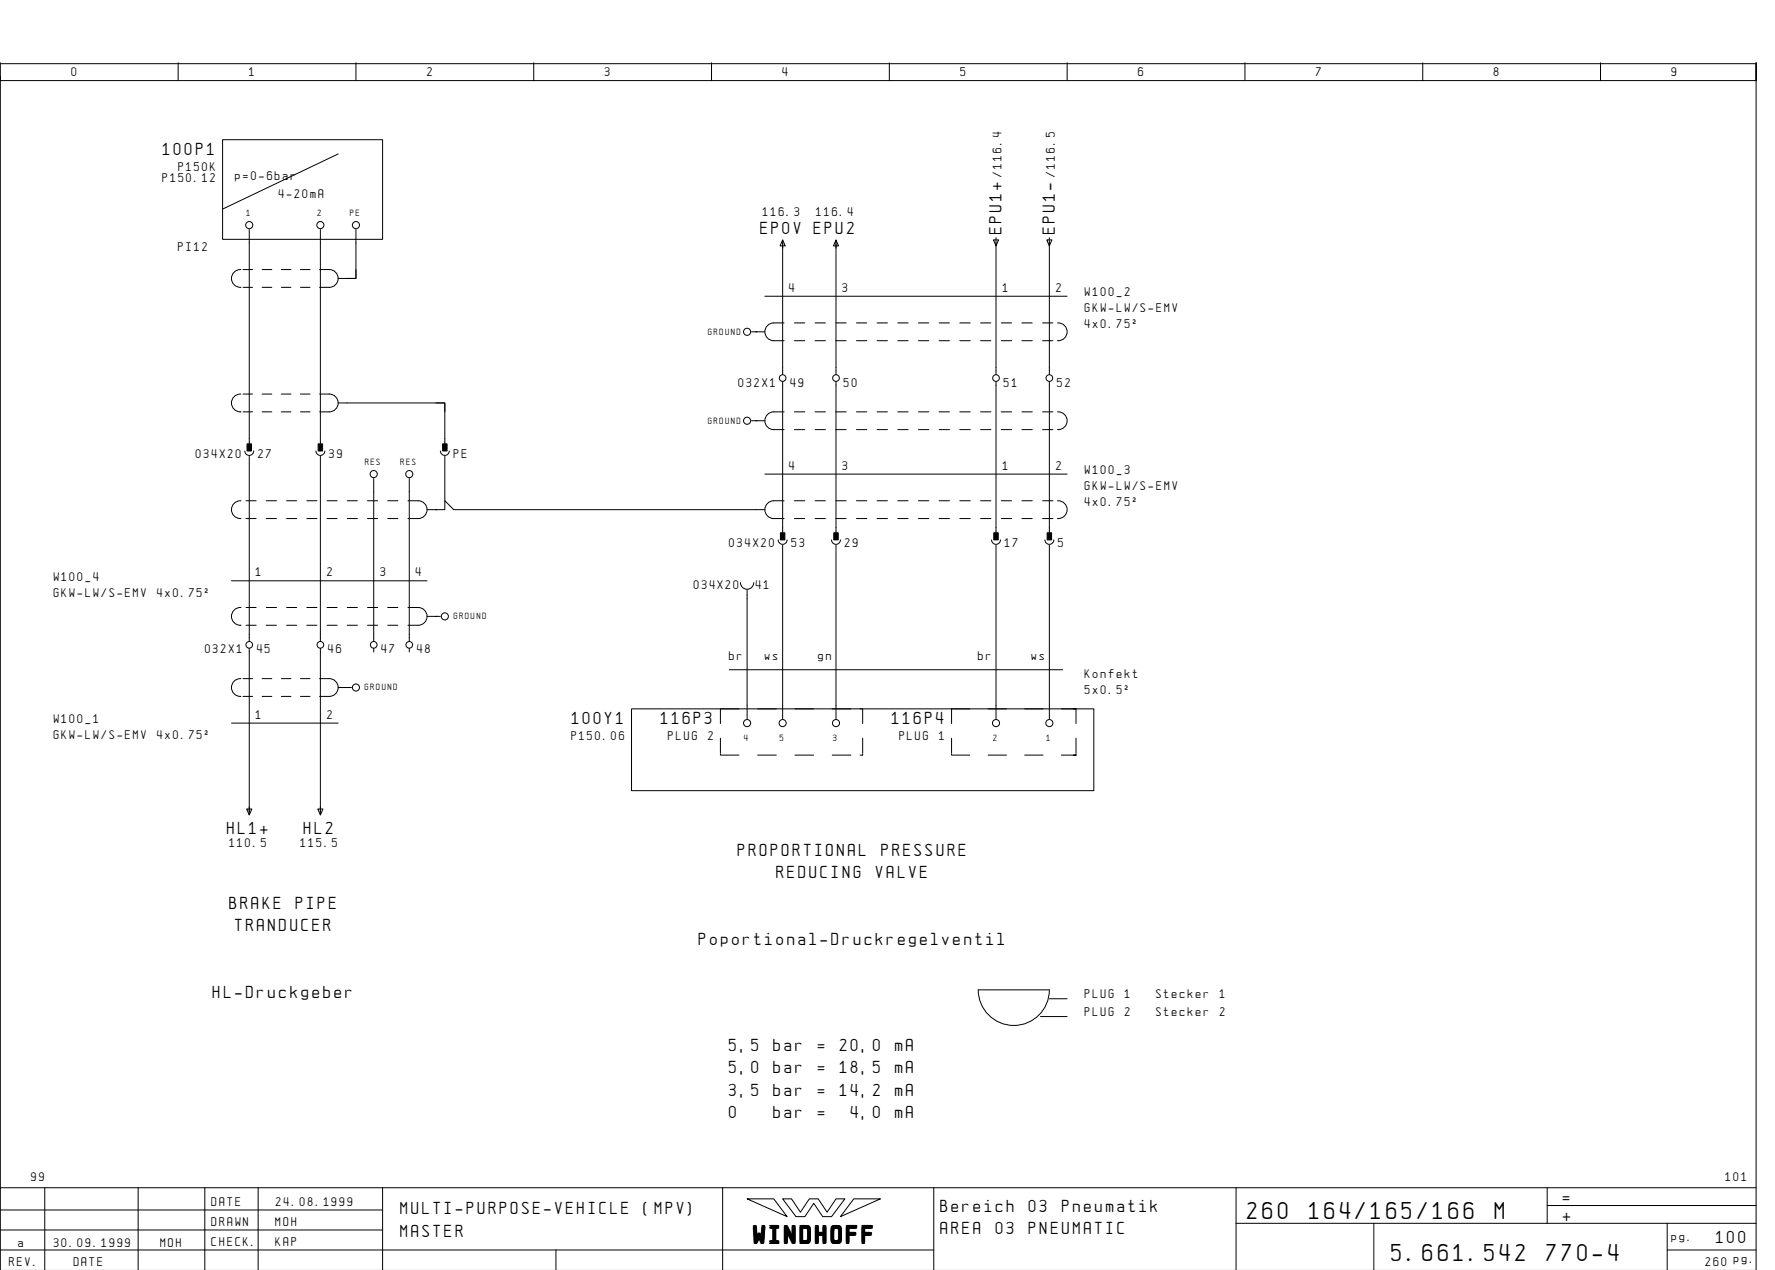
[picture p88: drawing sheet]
<svg xmlns="http://www.w3.org/2000/svg" width="399mm" height="286mm" viewBox="0 0 399 286" stroke-linecap="round" stroke-linejoin="round" font-family="sans-serif">
<defs><g id="words">
<g font-size="4.4">
<text x="280.6" y="274.1">260</text>
<text x="294.5" y="274.1">164/165/166</text>
<text x="336.3" y="274.1">M</text>
<text x="169.5" y="279.3">WINDHOFF</text>
<text x="313.1" y="283.6">5.661.542</text>
<text x="347.9" y="283.6">770-4</text>
</g>
<g font-size="3.1">
<text x="36.6" y="34.9">100P1</text>
<text x="171.1" y="52.6">EP0V EPU2</text>
<text x="225.3" y="52.6" transform="rotate(-90 225.3 52.6)">EPU1+</text>
<text x="237.3" y="52.6" transform="rotate(-90 237.3 52.6)">EPU1-</text>
<text x="128.6" y="162.9">100Y1</text>
<text x="148.6" y="162.9">116P3</text>
<text x="200.6" y="162.9">116P4</text>
<text x="51.1" y="187.6">HL1+</text>
<text x="68.3" y="187.6">HL2</text>
<text x="166" y="192.4">PROPORTIONAL</text>
<text x="174.7" y="197.4">REDUCING</text>
<text x="197.1" y="197.4">VALVE</text>
<text x="198.3" y="192.4">PRESSURE</text>
<text x="51.6" y="204.4">BRAKE</text>
<text x="52.9" y="209.4">TRANDUCER</text>
<text x="66.6" y="204.4">PIPE</text>
<text x="157.3" y="212.4">Poportional-Druckregelventil</text>
<text x="47.9" y="224.4">HL-Druckgeber</text>
<text x="164.1" y="236.4">5,5</text>
<text x="174" y="236.4">bar</text>
<text x="184" y="236.4">=</text>
<text x="189" y="236.4">20,0</text>
<text x="201.4" y="236.4">mA</text>
<text x="164.1" y="241.4">5,0</text>
<text x="174" y="241.4">bar</text>
<text x="184" y="241.4">=</text>
<text x="189" y="241.4">18,5</text>
<text x="201.4" y="241.4">mA</text>
<text x="164.1" y="246.4">3,5</text>
<text x="164.1" y="251.4">0</text>
<text x="174" y="246.4">bar</text>
<text x="174" y="251.4">bar</text>
<text x="184" y="246.4">=</text>
<text x="184" y="251.4">=</text>
<text x="189" y="246.4">14,2</text>
<text x="191.4" y="251.4">4,0</text>
<text x="201.4" y="246.4">mA</text>
<text x="201.4" y="251.4">mA</text>
<text x="90.1" y="273.1">MULTI-PURPOSE-VEHICLE</text>
<text x="144.8" y="273.1">(MPV)</text>
<text x="211.6" y="272.6">Bereich</text>
<text x="231.5" y="272.6">03</text>
<text x="238.9" y="272.6">Pneumatik</text>
<text x="351.6" y="270.6">=</text>
<text x="351.6" y="274.6">+</text>
<text x="90.1" y="278.1">MASTER</text>
<text x="211.6" y="277.6">AREA</text>
<text x="224" y="277.6">03</text>
<text x="231.5" y="277.6">PNEUMATIC</text>
<text x="386.1" y="279.6">100</text>
</g>
<g font-size="2.3">
<text x="16.1" y="17.1">0</text>
<text x="56.1" y="17.1">1</text>
<text x="96.1" y="17.1">2</text>
<text x="136.1" y="17.1">3</text>
<text x="176.1" y="17.1">4</text>
<text x="216.1" y="17.1">5</text>
<text x="256.1" y="17.1">6</text>
<text x="296.1" y="17.1">7</text>
<text x="336.1" y="17.1">8</text>
<text x="376.1" y="17.1">9</text>
<text x="36.5" y="40.9">P150.12</text>
<text x="40.1" y="38.4">P150K</text>
<text x="52.9" y="40.4">p=0-6bar</text>
<text x="225.3" y="39.7" transform="rotate(-90 225.3 39.7)">/116.4</text>
<text x="237.3" y="39.7" transform="rotate(-90 237.3 39.7)">/116.5</text>
<text x="62.7" y="44.4">4-20mA</text>
<text x="171.6" y="48.5">116.3</text>
<text x="183.6" y="48.5">116.4</text>
<text x="40.1" y="56.4">PI12</text>
<text x="177.6" y="65.6">4</text>
<text x="189.6" y="65.6">3</text>
<text x="225.6" y="65.6">1</text>
<text x="237.6" y="65.6">2</text>
<text x="244.1" y="66.6">W100_2</text>
<text x="244.1" y="70.2">GKW-LW/S-EMV</text>
<text x="244.1" y="73.8">4x0.75˝</text>
<text x="166.1" y="86.9">032X1</text>
<text x="177.8" y="86.9">49</text>
<text x="189.8" y="86.9">50</text>
<text x="225.8" y="86.9">51</text>
<text x="237.8" y="86.9">52</text>
<text x="44.1" y="102.9">034X20</text>
<text x="58.1" y="102.9">27</text>
<text x="74.1" y="102.9">39</text>
<text x="102.1" y="102.9">PE</text>
<text x="177.6" y="105.6">4</text>
<text x="189.6" y="105.6">3</text>
<text x="225.6" y="105.6">1</text>
<text x="237.6" y="105.6">2</text>
<text x="244.1" y="106.6">W100_3</text>
<text x="244.1" y="110.2">GKW-LW/S-EMV</text>
<text x="244.1" y="113.8">4x0.75˝</text>
<text x="164.1" y="122.9">034X20</text>
<text x="178.1" y="122.9">53</text>
<text x="190.1" y="122.9">29</text>
<text x="226.1" y="122.9">17</text>
<text x="238.1" y="122.9">5</text>
<text x="12.1" y="130.6">W100_4</text>
<text x="57.6" y="129.6">1</text>
<text x="73.6" y="129.6">2</text>
<text x="85.6" y="129.6">3</text>
<text x="93.6" y="129.6">4</text>
<text x="12.1" y="134.2">GKW-LW/S-EMV</text>
<text x="35.4" y="134.2">4x0.75˝</text>
<text x="156.1" y="132.5">034X20</text>
<text x="170.1" y="132.5">41</text>
<text x="46.1" y="146.9">032X1</text>
<text x="57.8" y="146.9">45</text>
<text x="73.8" y="146.9">46</text>
<text x="85.8" y="146.9">47</text>
<text x="93.8" y="146.9">48</text>
<text x="164.1" y="148.4">br</text>
<text x="172.1" y="148.4">ws</text>
<text x="184.1" y="148.4">gn</text>
<text x="220.1" y="148.4">br</text>
<text x="232.1" y="148.4">ws</text>
<text x="244.1" y="152.4">Konfekt</text>
<text x="57.6" y="161.6">1</text>
<text x="73.6" y="161.6">2</text>
<text x="244.1" y="156">5x0.5˝</text>
<text x="12.1" y="162.6">W100_1</text>
<text x="12.1" y="166.2">GKW-LW/S-EMV</text>
<text x="35.4" y="166.2">4x0.75˝</text>
<text x="128.5" y="166.4">P150.06</text>
<text x="150.3" y="166.4">PLUG</text>
<text x="159.3" y="166.4">2</text>
<text x="202.3" y="166.4">PLUG</text>
<text x="211.3" y="166.4">1</text>
<text x="51.6" y="190.6">110.5</text>
<text x="67.6" y="190.6">115.5</text>
<text x="244.1" y="224.4">PLUG</text>
<text x="253" y="224.4">1</text>
<text x="260.1" y="224.4">Stecker</text>
<text x="274.4" y="224.4">1</text>
<text x="244.1" y="228.4">PLUG</text>
<text x="253" y="228.4">2</text>
<text x="260.1" y="228.4">Stecker</text>
<text x="274.4" y="228.4">2</text>
<text x="7" y="265.6">99</text>
<text x="388.2" y="265.6">101</text>
<text x="47.6" y="271.1">DATE</text>
<text x="47.6" y="275.6">DRAWN</text>
<text x="62" y="275.6">MOH</text>
<text x="62.1" y="271.1">24.08.1999</text>
<text x="4.1" y="280.4">a</text>
<text x="12.1" y="280.4">30.09.1999</text>
<text x="36.1" y="280.4">MOH</text>
<text x="47.6" y="280.1">CHECK.</text>
<text x="62" y="280.1">KAP</text>
<text x="376.1" y="279.1">pg.</text>
<text x="2.1" y="284.6">REV.</text>
<text x="16.6" y="284.6">DATE</text>
<text x="383.7" y="284.6">260 pg.</text>
</g>
<g font-size="1.6">
<text x="55.4" y="48.6">1</text>
<text x="71.4" y="48.6">2</text>
<text x="78.8" y="48.6">PE</text>
<text x="159.3" y="75.3">GROUND</text>
<text x="159.3" y="95.3">GROUND</text>
<text x="82.1" y="104.6">RES</text>
<text x="90.1" y="104.6">RES</text>
<text x="102.1" y="139.3">GROUND</text>
<text x="82.1" y="155.3">GROUND</text>
<text x="167.4" y="166.6">4</text>
<text x="175.4" y="166.6">5</text>
<text x="187.4" y="166.6">3</text>
<text x="223.4" y="166.6">2</text>
<text x="235.4" y="166.6">1</text>
</g>
</g></defs>
<g fill="none" stroke="#000" stroke-width=".22">
<path d="M.1 14.1v4h395v-4v271.6M.1 17.1v250M.1 14.3h395M40.1 14.1v4M80.1 14.1v4M120.1 14.1v4M160.1 14.1v4M200.1 14.1v4M240.1 14.1v4M280.1 14.1v4M320.1 14.1v4M360.1 14.1v4"/>
<path d="M50.1 31.4h36v22.4h-36zM76.1 34.6l-26 12.4M56.1 51.6v48.2M72.1 51.6v48.2M80.1 51.6v11h-2M176.1 54.1v30.1M176.1 53.9l.6 1.4h-1.2zM188.1 53.9l.6 1.4h-1.2zM188.1 54.1v30.1M223.5 53.9h1.2l-.6 1.4zM224.1 53.4v30.8M235.5 53.9h1.2l-.6 1.4z"/>
<path d="M236.1 53.4v30.8M54.2 60.6a2 2 0 0 0-2.1 2 2 2 0 0 0 2.1 2M54.7 64.6h2.1M54.7 60.6h2.1M59 64.6h2.2M59 60.6h2.2M63.3 64.6h2.2M63.3 60.6h2.2M67.6 64.6h2.2M67.6 60.6h2.2M71.9 60.6a3.8 3.8 0 0 1 3.6 .6 2 2 0 0 1 .4 2.2 2 2 0 0 1-1.8 1.2h-2.2M76.1 62.6h2"/>
<path d="M80.1 60.6v2h-2M169.1 74.6h3M170.1 74.6h.1M172.1 66.6h68M176.4 72.6h-2.3a2 2 0 0 0-2 2 2 2 0 0 0 2 2h2.3M178.7 76.6h2.4M178.7 72.6h2.4M183.4 76.6h2.3M183.4 72.6h2.3M188 76.6h2.4M188 72.6h2.4M192.7 76.6h2.3"/>
<path d="M192.7 72.6h2.3M197.3 76.6h2.4M197.3 72.6h2.4M202 76.6h2.3M202 72.6h2.3M206.6 76.6h2.3M206.6 72.6h2.3M211.3 76.6h2.3M211.3 72.6h2.3M215.9 76.6h2.4M215.9 72.6h2.4M220.6 76.6h2.3"/>
<path d="M220.6 72.6h2.3M225.3 76.6h2.3M225.3 72.6h2.3M229.9 76.6h2.3M229.9 72.6h2.3M234.5 76.6h2.4M234.5 72.6h2.4M237.9 72.6a2.01 2.01 0 0 1 2.2 2 2.01 2.01 0 0 1-2.2 2M54.2 88.6a2 2 0 0 0-2.1 2 2 2 0 0 0 2.1 2M54.7 92.6h2.1M54.7 88.6h2.1M59 92.6h2.2"/>
<path d="M59 88.6h2.2M63.3 92.6h2.2M63.3 88.6h2.2M67.6 92.6h2.2M67.6 88.6h2.2M71.9 88.6a3.8 3.8 0 0 1 3.6 .6 2 2 0 0 1 .4 2.2 2 2 0 0 1-1.8 1.2h-2.2M76.1 90.6h24v9.2M98.1 90.6h2v2M169.1 94.6h3M170.1 94.6h.1M176.1 85.8v34M176.4 92.6h-2.3a2 2 0 0 0-2 2 2 2 0 0 0 2 2h2.3"/>
<path d="M178.7 92.6h2.4M178.7 96.6h2.4M183.4 92.6h2.3M183.4 96.6h2.3M188 92.6h2.4M188 96.6h2.4M188.1 85.8v34M192.7 92.6h2.3M192.7 96.6h2.3M197.3 92.6h2.4M197.3 96.6h2.4M202 92.6h2.3"/>
<path d="M202 96.6h2.3M206.6 92.6h2.3M206.6 96.6h2.3M211.3 92.6h2.3M211.3 96.6h2.3M215.9 92.6h2.4M215.9 96.6h2.4M220.6 92.6h2.3M220.6 96.6h2.3M224.1 85.8v34M225.3 92.6h2.3M225.3 96.6h2.3"/>
<path d="M229.9 92.6h2.3M229.9 96.6h2.3M234.5 92.6h2.4M234.5 96.6h2.4M236.1 85.8v34M237.9 92.6a2.01 2.01 0 0 1 2.2 2 2.01 2.01 0 0 1-2.2 2M54.2 112.6a2.01 2.01 0 0 0-2.1 2 2.01 2.01 0 0 0 2.1 2M55.1 101.4a1 1 0 0 0 1 1 1 1 0 0 0 1-1M55.4 116.6h2.2M55.4 112.6h2.2M56.1 102.6v41.6M59.9 116.6h2.3"/>
<path d="M59.9 112.6h2.3M64.5 116.6h2.3M64.5 112.6h2.3M69 116.6h2.3M69 112.6h2.3M71.1 101.4a1 1 0 0 0 1 1 1 1 0 0 0 1-1M72.1 102.6v41.6M73.6 116.6h2.3M73.6 112.6h2.3M78.1 116.6h2.3M78.1 112.6h2.3M82.7 116.6h2.2"/>
<path d="M82.7 112.6h2.2M84.1 107.6v36.6M87.2 116.6h2.3M87.2 112.6h2.3M91.8 112.6h2.3a2 2 0 0 1 2 2 2 2 0 0 1-2 2h-2.3M92.1 107.6v36.6M96.1 114.6h2M98.1 114.6h2v-2l2 2h70M98.1 114.6h.1M99.1 101.4a1 1 0 0 0 1 1 1 1 0 0 0 1-1M100.1 102.6v10M172.1 106.6h68"/>
<path d="M176.4 112.6h-2.3a2 2 0 0 0-2 2 2 2 0 0 0 2 2h2.3M178.7 116.6h2.4M178.7 112.6h2.4M183.4 116.6h2.3M183.4 112.6h2.3M188 116.6h2.4M188 112.6h2.4M192.7 116.6h2.3M192.7 112.6h2.3M197.3 116.6h2.4M197.3 112.6h2.4M202 116.6h2.3"/>
<path d="M202 112.6h2.3M206.6 116.6h2.3M206.6 112.6h2.3M211.3 116.6h2.3M211.3 112.6h2.3M215.9 116.6h2.4M215.9 112.6h2.4M220.6 116.6h2.3M220.6 112.6h2.3M225.3 116.6h2.3M225.3 112.6h2.3M229.9 116.6h2.3"/>
<path d="M229.9 112.6h2.3M234.5 116.6h2.4M234.5 112.6h2.4M237.9 112.6a2.01 2.01 0 0 1 2.2 2 2.01 2.01 0 0 1-2.2 2M52.1 130.6h44M54.2 136.6a2.01 2.01 0 0 0-2.1 2 2.01 2.01 0 0 0 2.1 2M55.4 136.6h2.2M59.9 136.6h2.3M64.5 136.6h2.3M69 136.6h2.3M73.6 136.6h2.3M78.1 136.6h2.3"/>
<path d="M82.7 136.6h2.2M87.2 136.6h2.3M91.8 136.6h2.3a2 2 0 0 1 2 2 2 2 0 0 1-2 2h-2.3M96.1 138.6h3M98.1 138.6h.1M166.6 131a1.5 1.5 0 0 0 1.5 1.5 1.5 1.5 0 0 0 1.5-1.5M168.1 132.6v29M175.1 121.4a1 1 0 0 0 1 1 1 1 0 0 0 1-1M176.1 122.6v39M187.1 121.4a1 1 0 0 0 1 1 1 1 0 0 0 1-1M188.1 122.6v39M223.1 121.4a1 1 0 0 0 1 1 1 1 0 0 0 1-1"/>
<path d="M224.1 122.6v39M235.1 121.4a1 1 0 0 0 1 1 1 1 0 0 0 1-1M236.1 122.6v39M54.2 152.6a2 2 0 0 0-2.1 2 2 2 0 0 0 2.1 2M54.7 156.6h2.1M54.7 152.6h2.1M55.4 140.6h2.2M56.1 145.8v37.4M59 156.6h2.2M59 152.6h2.2M59.9 140.6h2.3M63.3 156.6h2.2"/>
<path d="M63.3 152.6h2.2M64.5 140.6h2.3M67.6 156.6h2.2M67.6 152.6h2.2M69 140.6h2.3M71.9 152.6a3.8 3.8 0 0 1 3.6 .6 2 2 0 0 1 .4 2.2 2 2 0 0 1-1.8 1.2h-2.2M72.1 145.8v37.4M73.6 140.6h2.3M76.1 154.6h3M78.1 154.6h.1M78.1 140.6h2.3M82.7 140.6h2.2"/>
<path d="M84.1 145.8v.8M87.2 140.6h2.3M92.1 145.8v.8M142.1 159.4h104v18.4h-104zM164.1 150.6h75M166.3 159.4h-4.2v3.3M170.4 159.4h4.3M178.8 159.4h4.3M187.2 159.4h4.2M193.5 159.4h.6v3.3M218.2 159.4h-4.1v3.3M222.3 159.4h4.1"/>
<path d="M230.5 159.4h4.2M238.8 159.4h3.3h-.6M242.1 159.4v3.3M52.1 162.6h24M162.1 166v3.3M162.1 169.5v.3h4.2M170.4 169.8h4.3M178.8 169.8h4.3M187.2 169.8h4.2M194.1 169.5v.3h-.6M194.1 166v3.3M214.1 169.5v.3h4.1"/>
<path d="M214.1 166v3.3M222.3 169.8h4.1M230.5 169.8h4.2M238.8 169.8h3.3h-.6M242.1 166v3.3M242.1 169.5v.3M55.5 182h1.2l-.6 1.3zM71.5 181.9h1.2l-.6 1.4zM220.1 222.6h16a8 8 0 0 1-8 8 8 8 0 0 1-8-8zM234.1 228.6h6M236.1 224.6h4M10.1 267.1v18.5"/>
<path d="M31.1 267.1v18.5M46.1 267.1v18.6M58.1 267.1v18.6M86.1 272.1h-86M86.1 276.6h-86M86.1 267.1v18.6M162.6 267.1v18.6M168.1 269.6h6l3 4zM176.1 269.6h2l2 3 2-3h2l2 3 2-3h2l-3 4h-2l-2-3-2 3h-2zM192.1 269.6h6l-9 4zM210.1 267.1v18.6M278.1 275.1h117"/>
<path d="M278.1 267.1v18.6M309.1 275.1v10.6M348.1 271.1h47M348.1 267.1v8M375.1 275.1v10.6M395.1 267.1h-395v18.6M125.1 281.1v4.6M210.1 281.1h-210M375.1 281.1h20"/>
<circle cx="56.1" cy="50.6" r=".8"/>
<circle cx="72.1" cy="50.6" r=".8"/>
<circle cx="80.1" cy="50.6" r=".8"/>
<circle cx="168.1" cy="74.6" r=".8"/>
<circle cx="168.1" cy="94.6" r=".8"/>
<circle cx="176.1" cy="85" r=".75"/>
<circle cx="188.1" cy="85" r=".75"/>
<circle cx="224.1" cy="85" r=".75"/>
<circle cx="236.1" cy="85" r=".75"/>
<circle cx="84.1" cy="106.6" r=".8"/>
<circle cx="92.1" cy="106.6" r=".8"/>
<circle cx="100.1" cy="138.6" r=".8"/>
<circle cx="56.1" cy="145" r=".75"/>
<circle cx="72.1" cy="145" r=".75"/>
<circle cx="80.1" cy="154.6" r=".8"/>
<circle cx="84.1" cy="145" r=".75"/>
<circle cx="92.1" cy="145" r=".75"/>
<circle cx="168.1" cy="162.6" r=".8"/>
<circle cx="176.1" cy="162.6" r=".8"/>
<circle cx="188.1" cy="162.6" r=".8"/>
<circle cx="224.1" cy="162.6" r=".8"/>
<circle cx="236.1" cy="162.6" r=".8"/>
</g>
<path d="M55.6 99.8h1v1.6h-1zM71.6 99.8h1v1.6h-1zM99.6 99.8h1v1.6h-1zM175.6 119.8h1v1.6h-1zM187.6 119.8h1v1.6h-1zM223.6 119.8h1v1.6h-1zM235.6 119.8h1v1.6h-1z" fill="#000" stroke="#000" stroke-width=".22"/>
<use href="#words"/>
</svg>
